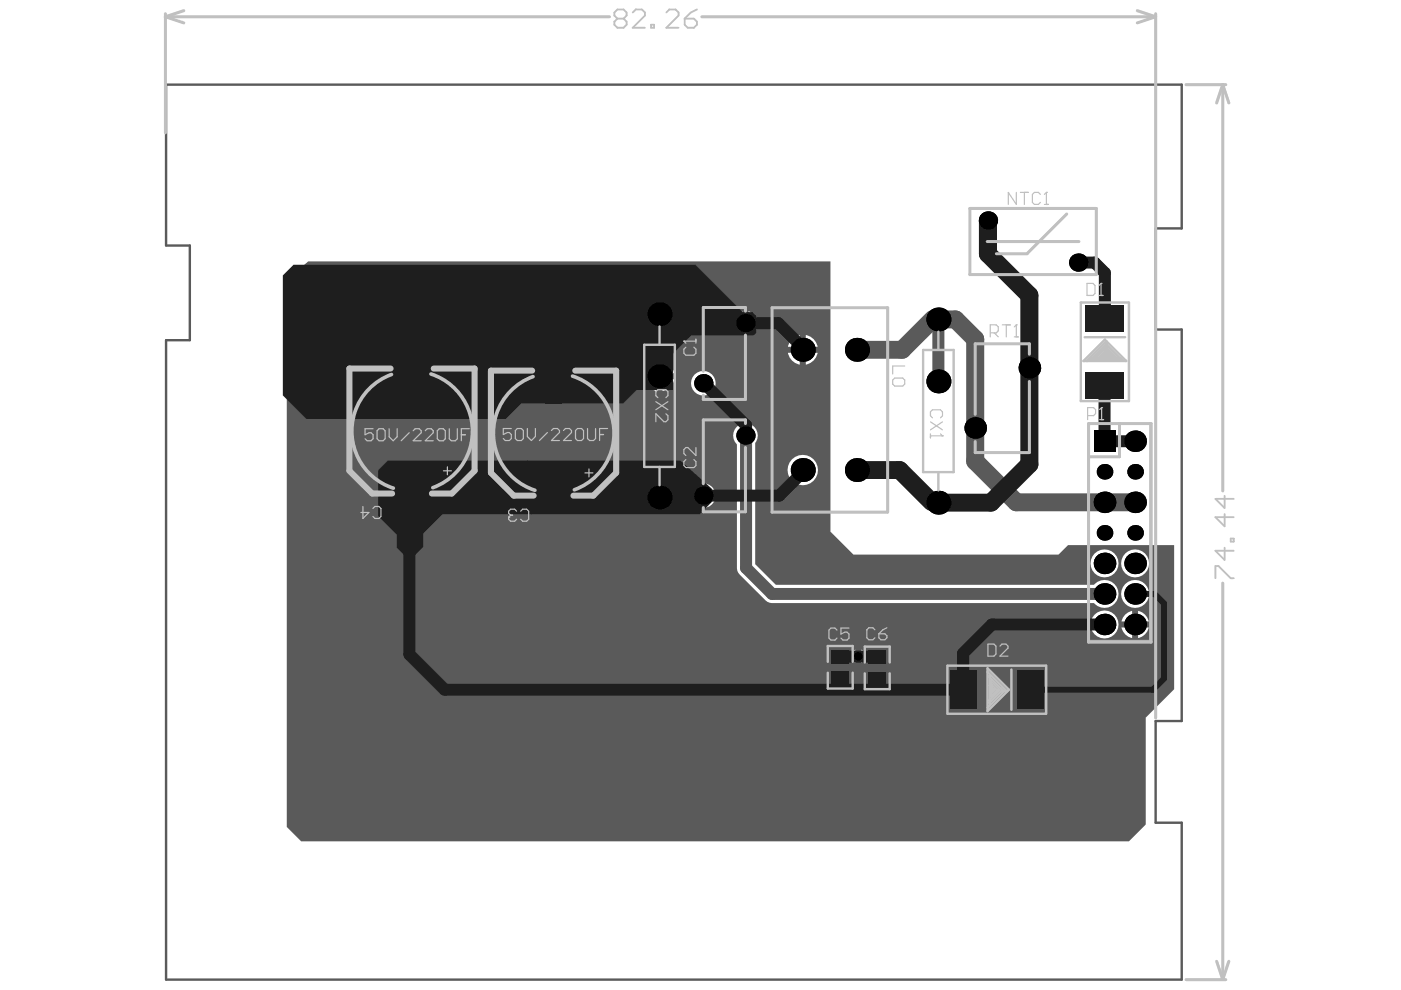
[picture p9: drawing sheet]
<svg xmlns="http://www.w3.org/2000/svg" width="297mm" height="210mm" viewBox="0 0 297 210" stroke-linecap="round" stroke-linejoin="round" font-family="sans-serif">
<path d="M35.2 17.9h215.3v30.5h-5.5v21.5h5.5v83h-5.5v21.5h5.5v33.3h-215.3v-135.6h5v-20h-5z" fill="none" stroke="#5a5a5a" stroke-width=".51"/>
<path d="M60.8 59.3l4.6-3.9h110.7v57.3l4.8 4.9h43.5l2-2h22.5v30.5l-6 6.1v22.6l-3.6 3.6h-175.4l-3.1-3.1zM140.5 63.5v2.5h2.5a3.1 3.1 0 0 0-2.5-2.5zM137.6 64.3l-.6 .7-.3 1h2.5v-2.5l-1 .3zM158.7 66v1.9h1.9a2.58 2.58 0 0 0-1.9-1.9zM156.2 66.7l-.7 1.2h1.9v-1.9zM140.5 67.3v2.5a3.1 3.1 0 0 0 2.5-2.5zM136.7 67.3a3.1 3.1 0 0 0 2.5 2.5v-2.5zM158.7 69.1v1.9a2.58 2.58 0 0 0 1.9-1.9zM155.5 69.1a2.58 2.58 0 0 0 1.9 1.9v-1.9zM170.8 71v2.5h2.5a3.1 3.1 0 0 0-2.5-2.5zM167.9 71.9l-.5 .7-.3 .9h2.5v-2.5l-1 .4zM170.8 74.8v2.5a3.1 3.1 0 0 0 2.5-2.5zM167.1 74.8a3.1 3.1 0 0 0 2.5 2.5v-2.5zM140.5 76.6v2.5h2.5a3.1 3.1 0 0 0-2.5-2.5zM137.6 77.5l-.6 .7-.3 .9h2.5v-2.5l-1 .4zM140.5 80.4v2.5a3.1 3.1 0 0 0 2.5-2.5zM136.7 80.4a3.1 3.1 0 0 0 2.5 2.5v-2.5zM146.5 81.3a2.61 2.61 0 0 0 5.2 0 2.61 2.61 0 0 0-5.2 0zM167 99.7a3.2 3.2 0 0 0 6.4 0 3.2 3.2 0 0 0-6.4 0zM146.5 105.1a2.61 2.61 0 0 0 5.2 0 2.61 2.61 0 0 0-5.2 0zM136.6 105.5a3.2 3.2 0 0 0 6.5 0 3.2 3.2 0 0 0-6.5 0zM237.7 119.5a2.97 2.97 0 0 0 5.9 0 2.97 2.97 0 0 0-5.9 0zM231.2 119.5a3 3 0 0 0 6 0 3 3 0 0 0-6 0zM237.7 125.9a2.97 2.97 0 0 0 5.9 0 2.97 2.97 0 0 0-5.9 0zM156.2 90.5a2.6 2.6 0 0 0 0 3.7l.1 26.7 .5 .9 5.9 5.8 1 .3h68.3a2.96 2.96 0 0 0 4.2 .2 2.96 2.96 0 0 0 0-4.3 2.96 2.96 0 0 0-4.2 .2h-67.5l-4.4-4.4v-25.7a2.6 2.6 0 0 0-.3-3.5 2.6 2.6 0 0 0-3.6 .1zM241.3 129.5v2.3h2.3a2.88 2.88 0 0 0-2.3-2.3zM238.6 130.3l-.5 .6-.3 .9h2.2v-2.3l-.8 .3zM237.8 133a2.88 2.88 0 0 0 2.2 2.3v-2.3zM241.3 133v2.3a2.88 2.88 0 0 0 2.3-2.3zM231.2 132.4a3 3 0 0 0 6 0 3 3 0 0 0-6 0zM182.6 137.7v.8h.8l-.3-.5zM180.9 138l-.4 .5h.8v-.8zM182.6 139.8v.8l.5-.3 .3-.5zM180.5 139.8l.4 .5 .4 .3v-.8z" fill="#5a5a5a"/>
<path d="M197.9 67.6l-6.6 6.6h-9.2M199 67.7h3.6l4.2 4.2v25.9l8.7 8.7h25.2" fill="none" stroke="#5a5a5a" stroke-width="3.8"/>
<path d="M199 67.7v13.2h-1M158.2 92.3v28.1l5.5 5.5h70.5" fill="none" stroke="#5a5a5a" stroke-width="2.5"/>
<g fill="#000">
<circle cx="209.5" cy="46.7" r="1.94"/>
<circle cx="228.6" cy="55.7" r="1.94"/>
<circle cx="139.8" cy="79.8" r="2.54"/>
<circle cx="139.8" cy="66.6" r="2.54"/>
<circle cx="158.1" cy="68.5" r="1.94"/>
<circle cx="170.2" cy="74.2" r="2.54"/>
<circle cx="181.7" cy="74.2" r="2.54"/>
<circle cx="199" cy="67.7" r="2.54"/>
<circle cx="218.2" cy="78" r="2.29"/>
<circle cx="149.1" cy="81.3" r="1.94"/>
<circle cx="158.1" cy="92.3" r="1.94"/>
<circle cx="170.2" cy="99.7" r="2.54"/>
<circle cx="181.7" cy="99.7" r="2.54"/>
<circle cx="199" cy="80.9" r="2.54"/>
<circle cx="206.8" cy="90.7" r="2.29"/>
<circle cx="240.7" cy="93.6" r="2.29"/>
<circle cx="139.8" cy="105.5" r="2.54"/>
<circle cx="149.1" cy="105.1" r="1.94"/>
<circle cx="199" cy="106.6" r="2.54"/>
<circle cx="234.2" cy="119.5" r="2.29"/>
<circle cx="234.2" cy="113" r="1.65"/>
<circle cx="234.2" cy="100" r="1.65"/>
<circle cx="234.2" cy="106.5" r="2.29"/>
<circle cx="240.7" cy="100" r="1.65"/>
<circle cx="240.7" cy="113" r="1.65"/>
<circle cx="240.7" cy="119.5" r="2.29"/>
<circle cx="240.7" cy="106.5" r="2.29"/>
<circle cx="182" cy="139.1" r=".89"/>
<circle cx="234.2" cy="132.4" r="2.29"/>
<circle cx="234.2" cy="125.9" r="2.29"/>
<circle cx="240.7" cy="125.9" r="2.29"/>
<circle cx="240.7" cy="132.4" r="2.29"/>
</g>
<path d="M231.9 91.3h4.6v4.5h-4.6z" fill-rule="evenodd" fill="#000"/>
<g fill="#1e1e1e">
<path d="M80.2 99.7l2.1-2.1h29.6l.6 3.1 .3 .3v8h-19l-4.1 4.1v2.9l-1.7 1.7h-2.3l-1.6-1.5v-2.8l-3.9-4z"/>
<path d="M109.9 99.6l2-2h32.3l6.8 6.1v2.7l-2.7 2.6h-35.6l-2.8-2.8z"/>
<path d="M60 58.4l2.2-2.3h85.2l10.1 10.1h2l.8 .7v3.7l-.5 .5h-13.2l-14.5 14.4h-21.6l-3.3 3.3h-42.2l-5-5z"/>
</g>
<path d="M228.6 55.7h3.5l2.2 2.2v9.6M140.2 68.5h24.8l5.7 5.7M149.2 81.3l9 8.9v2.1M170.7 99.7l-5.5 5.4h-16M235.2 81.9l-1 1v10.7h6.5l-.2-.2M86.8 114.8v24l7.5 7.4h109.9v-7.7l6.1-6.1h23.9M178.1 139.2h7.8l.1 .1" fill="none" stroke="#1e1e1e" stroke-width="2.5"/>
<path d="M209.5 46.7v7.1l8.7 8.8v35.8l-8.1 8.2h-11.1M84.2 74.2h44.7M182.1 99.7h8.6l6.8 6.7" fill="none" stroke="#1e1e1e" stroke-width="3.8"/>
<path d="M240.7 125.9h4.1l2 2v16l-2.4 2.3h-25.9" fill="none" stroke="#1e1e1e" stroke-width="1.3"/>
<path d="M240.7 119.5l-.2 .2" fill="none" stroke="#1e1e1e" stroke-width="2"/>
<path d="M133 74.2h9.6v8.3h-9.6z" fill-rule="evenodd" fill="#1e1e1e"/>
<g fill="#000">
<circle cx="209.5" cy="46.7" r="1.94"/>
<circle cx="228.6" cy="55.7" r="1.94"/>
<circle cx="139.8" cy="79.8" r="2.54"/>
<circle cx="139.8" cy="66.6" r="2.54"/>
<circle cx="158.1" cy="68.5" r="1.94"/>
<circle cx="170.2" cy="74.2" r="2.54"/>
<circle cx="181.7" cy="74.2" r="2.54"/>
<circle cx="199" cy="67.7" r="2.54"/>
<circle cx="218.2" cy="78" r="2.29"/>
<circle cx="149.1" cy="81.3" r="1.94"/>
<circle cx="158.1" cy="92.3" r="1.94"/>
<circle cx="170.2" cy="99.7" r="2.54"/>
<circle cx="181.7" cy="99.7" r="2.54"/>
<circle cx="199" cy="80.9" r="2.54"/>
<circle cx="206.8" cy="90.7" r="2.29"/>
<circle cx="240.7" cy="93.6" r="2.29"/>
<circle cx="139.8" cy="105.5" r="2.54"/>
<circle cx="149.1" cy="105.1" r="1.94"/>
<circle cx="199" cy="106.6" r="2.54"/>
<circle cx="234.2" cy="119.5" r="2.29"/>
<circle cx="234.2" cy="113" r="1.65"/>
<circle cx="234.2" cy="100" r="1.65"/>
<circle cx="234.2" cy="106.5" r="2.29"/>
<circle cx="240.7" cy="100" r="1.65"/>
<circle cx="240.7" cy="113" r="1.65"/>
<circle cx="240.7" cy="119.5" r="2.29"/>
<circle cx="240.7" cy="106.5" r="2.29"/>
<circle cx="182" cy="139.1" r=".89"/>
<circle cx="234.2" cy="132.4" r="2.29"/>
<circle cx="234.2" cy="125.9" r="2.29"/>
<circle cx="240.7" cy="125.9" r="2.29"/>
<circle cx="240.7" cy="132.4" r="2.29"/>
</g>
<path d="M231.9 91.3h4.6v4.5h-4.6z" fill-rule="evenodd" fill="#000"/>
<g fill="#1e1e1e">
<path d="M176.3 137.7h3.7v3h-3.7z" fill-rule="evenodd"/>
<path d="M176.3 142.3h3.7v2.9h-3.7z" fill-rule="evenodd"/>
<path d="M184.1 137.9h3.8v2.9h-3.8z" fill-rule="evenodd"/>
<path d="M184.1 142.4h3.8v3h-3.8z" fill-rule="evenodd"/>
<path d="M201.4 142.2h5.6v8.1h-5.6z" fill-rule="evenodd"/>
<path d="M215.7 142.2h5.6v8.1h-5.6z" fill-rule="evenodd"/>
<path d="M85.6 98.8h3.5v12.7h-3.5z" fill-rule="evenodd"/>
<path d="M85.6 72.4h3.5v15.3h-3.5z" fill-rule="evenodd"/>
<path d="M230.2 64.6h8.1v5.7h-8.1z" fill-rule="evenodd"/>
<path d="M230.2 78.9h8.1v5.6h-8.1z" fill-rule="evenodd"/>
<path d="M115.6 75.4h3.6v10.2h-3.6z" fill-rule="evenodd"/>
<path d="M115.6 98.5h3.6v10.2h-3.6z" fill-rule="evenodd"/>
</g>
<path d="M136.6 73.1h6.5v25.9h-6.5zM139.8 69.2v3.9M195.7 74.2h6.5v25.9h-6.5zM199 70.3v3.9M139.8 99v3.9M199 100.1v3.9M175.5 140.3v-3.3h5.3v3.3M175.5 142.6v3.4h5.3v-3.4M183.4 140.5v-3.4h5.2v3.4M183.4 142.8v3.3h5.2v-3.3" fill="none" stroke="#c0c0c0" stroke-width=".51"/>
<g fill="none" stroke="#c0c0c0" stroke-width=".65">
<path d="M35.1 3.6l3.9 1.3M35.1 3.6h94.1M35.1 2.9v25.3M39 2.3l-3.9 1.3M148.8 3.6h96.2M241.1 2.3l3.9 1.3M245 3.6l-3.9 1.3M245 2.9v149.3M251.5 17.9h8.4M259.2 17.9l1.3 3.9M259.2 17.9l-1.2 3.9M259.2 17.9v86.2"/>
<path d="M205.6 44.2h26.8v14h-26.8zM209.3 51.2h19.5M226.2 45.4l-8.5 8.4h-6.4M158.1 66v-.8h-9v13.5M158.1 71v13.7h-9v-.9M163.7 65.2h24.5v43.4h-24.5zM218.2 75.1v-2.2h-11.4v15M158.1 89.8v-.8h-9v13.6M158.1 94.9v13.6h-9v-.9M218.2 80.9v15.1h-11.4v-2.4M230.8 89.8h13.3v46.4h-13.3zM237.4 89.8v7h-6.6"/>
<path d="M259.2 123.6v84.1M251.5 207.7h8.4M258 203.8l1.2 3.9M260.5 203.8l-1.3 3.9"/>
</g>
<path d="M229.7 76.5l4.6-4.5 4.5 4.5zM230 71.5h8.5M231.1 76.1h6.5M231.5 76.1l3.1-3 3.4 3.4M233.3 76.1l.9-.9v-.2l.6 .6h-1.6l1.1-1.1 1.3 1.3h-3.2l1.9-1.8 2.2 2.2h.5l-2.4-2.5v-1.3l-4.2 4.1M239.4 64.1h-10.2v20.9h10.2v-20.8M209.4 141.7l4.5 4.5-4.5 4.6zM209.4 142.4l4.1 4.2h-1.3l-2.4 2.4v-.6l2.2-2.2-1.9-1.8v3.2l1.4-1.4-1.2-1v1.6l.6-.6h-.2l-.9-.9M209.8 143.5l3.1 3.1-3.5 3.4M209.8 143.1v6.5M214.4 142v8.5M221.8 151.3h-20.9v-10.2h20.9v10.2" fill="none" stroke="#c0c0c0" stroke-width=".52"/>
<path d="M82.8 78.1h-8.7v21.7M92 78.1h8.6v21.7l-4.8 4.8h-4.2M112.8 78.6h-8.7v21.6l4.8 4.9h4.2M122 78.6h8.6v21.7l-4.8 4.8h-4.2M74.1 99.8l4.8 4.8h4.2" fill="none" stroke="#c0c0c0" stroke-width="1.3"/>
<path d="M230.8 89.9h13v45.9h-13z" fill="none" stroke="#c0c0c0" stroke-width=".21"/>
<g fill="none" stroke="#c0c0c0" stroke-width=".25">
<path d="M215.5 40.8v2.5l-1.7-2.5v2.5M216.3 40.8h1.7M217.2 40.8v2.5M220.6 41.2l-.4-.4h-.9l-.4 .4v1.7l.4 .4h.9l.4-.4M221.4 43.3h.9M221.9 40.8h.1M221.9 40.8v2.5M221.9 40.8l-.5 .4M145 72.3h.1M145 72.3h2.5M145 72.3l.4 .5M145.4 73.6l-.4 .4v.9l.4 .4h1.7l.4-.4v-.9l-.4-.4"/>
<path d="M147.5 71.9v.9M191.8 77.6h-2.5v1.7M210 70.6h1.2l.5-.4v-.9l-.5-.4h-1.2v2.5M210.8 70.6l.9 .8M212.5 68.9h1.7M213.4 68.9v2.5M215.1 71.4h.8M215.5 68.9h.1M215.5 68.9v2.5M215.5 68.9l-.4 .4M230.5 60.1h1.2l.5 .4v1.7l-.5 .4h-1.2zM233 62.6h.9"/>
<path d="M233.4 60.1h.1M233.4 60.1v2.5M233.4 60.1l-.4 .4M79.1 90.9h-1.7v1.3l.9-.4h.4l.4 .4v.8l-.4 .5h-.9l-.4-.5M80 91.3l.4-.4h.8l.5 .4v1.7l-.5 .5h-.8l-.4-.5zM82.5 90.9v1.7l.9 .9 .8-.9v-1.7M86.8 91.8l-1.7 1.7M87.6 91.3l.4-.4h.9l.4 .4v.5l-1.7 1.7h1.7M90.2 91.3l.4-.4h.8l.5 .4v.5l-1.7 1.7h1.7M92.7 91.3l.4-.4h.9l.4 .4v1.7l-.4 .5h-.9l-.4-.5zM94 99.8h1.7M94.9 99v1.7"/>
<path d="M95.3 90.9v2.1l.4 .5h.8l.5-.5v-2.1M97.8 92.2h.9M99.5 90.9h-1.7v2.6M108.4 90.9h-1.7v1.2l.9-.4h.4l.4 .4v.9l-.4 .4h-.9l-.4-.4M109.3 91.3l.4-.4h.8l.5 .4v1.7l-.5 .4h-.8l-.4-.4zM111.8 90.9v1.7l.9 .8 .8-.8v-1.7M116.1 91.7l-1.7 1.7M116.9 91.3l.4-.4h.9l.4 .4v.4l-1.7 1.7h1.7M119.5 91.3l.4-.4h.8l.5 .4v.4l-1.7 1.7h1.7M122 91.3l.4-.4h.9l.4 .4v1.7l-.4 .4h-.9l-.4-.4zM124.6 90.9v2.1l.4 .4h.8l.5-.4v-2.1M124.9 99.4v1.7"/>
<path d="M127.1 92.1h.9M128.8 90.9h-1.7v2.5M139.1 85.2l2.5 1.7M139.5 84.3l-.4-.4v-.9l.4-.4h1.7l.4 .4v.9l-.4 .4M141.2 87.7l.4 .4v.9l-.4 .4h-.4l-1.7-1.7v1.7M141.6 85.2l-2.5 1.7M145.4 97.4l-.4 .5v.8l.4 .4h1.7l.4-.4v-.8l-.4-.5M147.5 94.9v1.7l-1.7-1.7h-.4l-.4 .4v.9l.4 .4M189.3 80.6l.4-.4h1.7l.4 .4v.8l-.4 .5h-1.7l-.4-.5zM197.3 92v.8M197.3 89.4l2.5 1.7M197.3 92.4h2.5"/>
<path d="M197.7 88.6l-.4-.4v-.9l.4-.4h1.7l.4 .4v.9l-.4 .4M199.4 92l.4 .4M199.8 92.4h.1M199.8 89.4l-2.5 1.7M230.6 88.1h1.3l.4-.4v-.9l-.4-.4h-1.3v2.6M233.1 89h.9M233.6 86.4h.1M233.6 86.4l-.5 .4M233.6 86.4v2.6M76.9 107.4v2.5l1.3-1.2h-1.7M79.1 107.8l.4-.4h.8l.5 .4v1.7l-.5 .4h-.8l-.4-.4M107.8 109.7h.1"/>
<path d="M107.8 109.7v.4l.5 .4h.8l.4-.4M108.3 109.2l-.5 .5M108.3 109.2h.4M109.5 108.4l-.4-.4h-.8l-.5 .4v.4l.5 .4M110.4 108.4l.4-.4h.9l.4 .4v1.7l-.4 .4h-.9l-.4-.4M124 100.3h1.7M177.5 133.6l-.5-.4h-.8l-.5 .4v1.7l.5 .4h.8l.5-.4M180 133.2h-1.7v1.2l.9-.4h.4l.4 .4v.9l-.4 .4h-.9l-.4-.4M185.5 133.5l-.4-.4h-.9l-.4 .4v1.7l.4 .4h.9l.4-.4M186.3 134.4h1.3l.4 .4v.4l-.4 .4h-.8l-.5-.4zM188 133.1l-.8 .4-.9 .9M209.5 136.6h1.2l.5 .4v1.7l-.5 .4h-1.2z"/>
<path d="M212 137l.4-.4h.9l.4 .4v.4l-1.7 1.7h1.7"/>
</g>
<g fill="none" stroke="#c0c0c0" stroke-width=".39">
<path d="M130.9 3.9l-.6-.6v-.6l.6-.7h1.3l.7 .7v.6l-.7 .6M130.9 3.9l-.6 .7v.6l.6 .7h1.3l.7-.7v-.6l-.7-.7M130.9 3.9h1.3M134.1 2.7l.7-.7h1.3l.6 .7v.6l-2.6 2.6h2.6M138 5.2h.7v.7h-.7zM141.3 2.7l.6-.7h1.3l.7 .7v.6l-2.6 2.6h2.6M145.2 3.9h1.9l.7 .7v.6l-.7 .7h-1.3l-.6-.7zM147.8 2l-1.3 .7-1.3 1.2M259.6 116.1v2.6l-1.9-1.9h3.9M259.6 105.1v2.6l-1.9-1.9h3.9M259.6 109v2.6l-1.9-1.9h3.9M260.9 114.2h.7v.6h-.7z"/>
<path d="M257.7 122.6v-2.6h.6l2.6 2.6h.7"/>
</g>
<path d="M83 79.4a12.7 12.7 0 0 0-8.4 12.2 12.7 12.7 0 0 0 8.8 11.9M91.4 79.3a12.7 12.7 0 0 1 8.8 11.9 12.7 12.7 0 0 1-8.4 12.2M113 79.8a12.7 12.7 0 0 0-8.4 12.2 12.7 12.7 0 0 0 8.8 12M121.4 79.7a12.7 12.7 0 0 1 8.8 12 12.7 12.7 0 0 1-8.4 12.1" fill="none" stroke="#c0c0c0" stroke-width=".77"/>
</svg>
